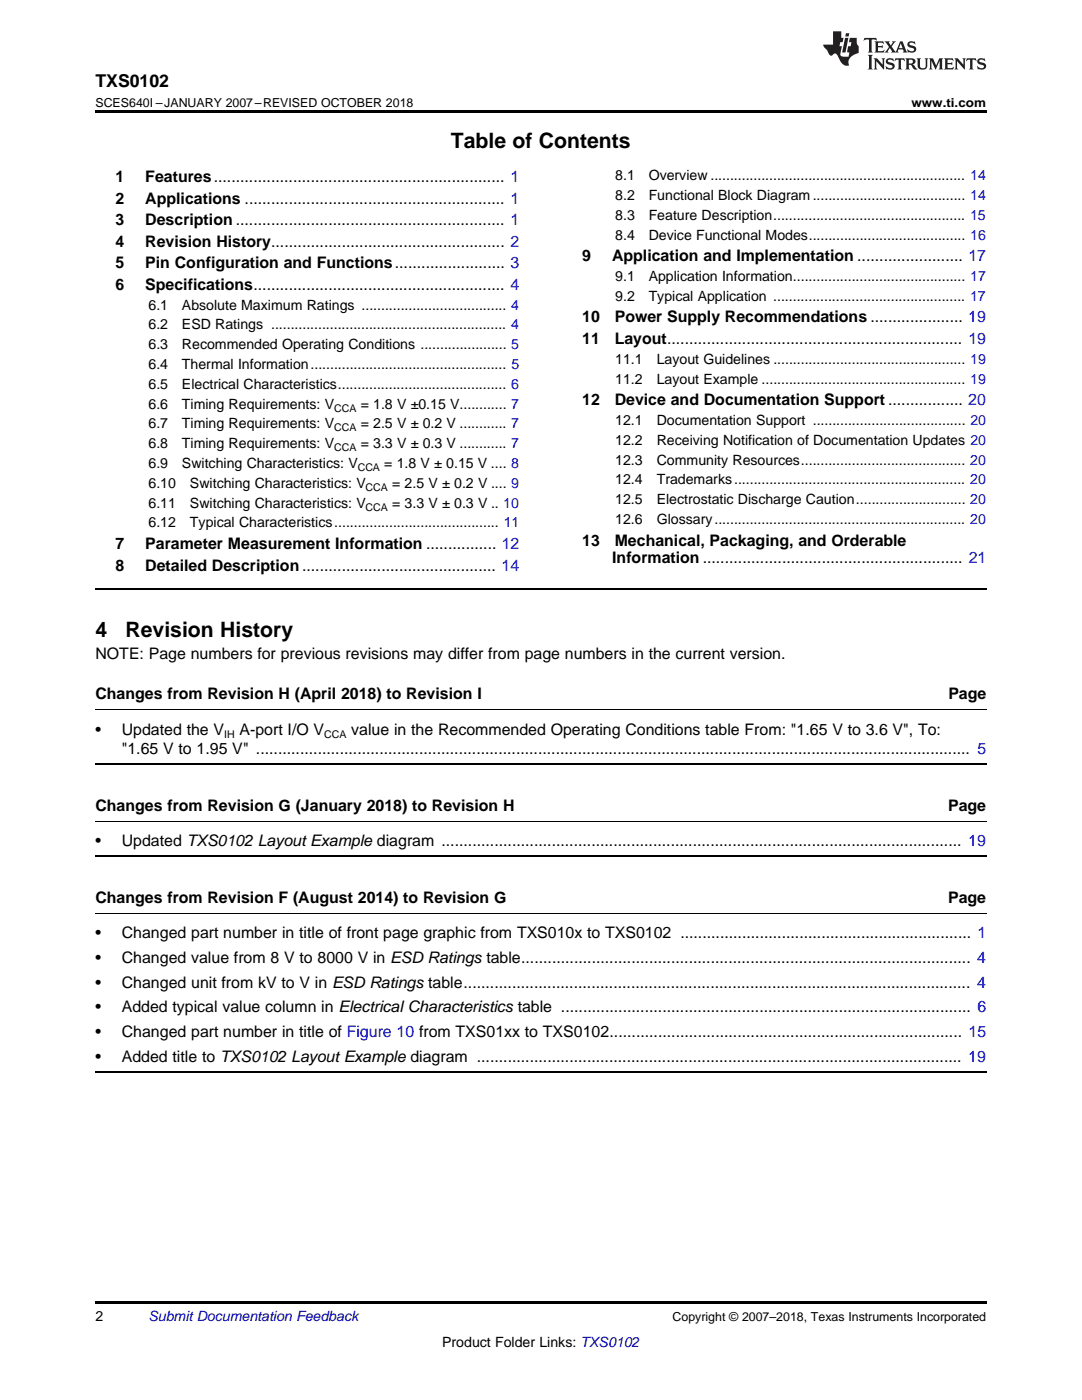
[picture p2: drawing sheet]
<svg xmlns="http://www.w3.org/2000/svg" width="216mm" height="279mm" viewBox="0 0 216 279" stroke-linecap="round" stroke-linejoin="round" font-family="sans-serif">
<defs><g id="words">
<g font-size="4.2">
<text x="90" y="29.6">Table of Contents</text>
<text x="19" y="127.2">4</text>
<text x="25" y="127.2">Revision History</text>
</g>
<text font-size="3.5" x="19" y="17.3">TXS0102</text>
<g font-size="3.2">
<text x="23" y="36.3">1</text>
<text x="23" y="40.6">2</text>
<text x="29" y="36.3">Features.................................................................. 1</text>
<text x="29" y="40.6">Applications ........................................................... 1</text>
<text x="23" y="44.9">3</text>
<text x="29" y="44.9">Description ............................................................. 1</text>
<text x="23" y="49.2">4</text>
<text x="23" y="53.6">5</text>
<text x="29" y="49.2">Revision History..................................................... 2</text>
<text x="29" y="53.6">Pin Configuration and Functions......................... 3</text>
<text x="116.2" y="52.1">9</text>
<text x="122.1" y="52.1">Application and Implementation ........................ 17</text>
<text x="23" y="57.9">6</text>
<text x="29" y="57.9">Specifications......................................................... 4</text>
<text x="116.2" y="64.3">10</text>
<text x="122.7" y="64.3">Power Supply Recommendations ..................... 19</text>
<text x="116.2" y="68.7">11</text>
<text x="122.7" y="68.7">Layout................................................................... 19</text>
<text x="116.2" y="80.9">12</text>
<text x="122.7" y="80.9">Device and Documentation Support ................. 20</text>
<text x="23" y="109.6">7</text>
<text x="23" y="113.9">8</text>
<text x="29" y="109.6">Parameter Measurement Information ................ 12</text>
<text x="29" y="113.9">Detailed Description............................................ 14</text>
<text x="116.2" y="108.9">13</text>
<text x="122.2" y="112.4">Information ........................................................... 21</text>
<text x="122.7" y="108.9">Mechanical, Packaging, and Orderable</text>
<text x="19" y="131.5">NOTE: Page numbers for previous revisions may differ from page numbers in the current version.</text>
<text x="19" y="139.6">Changes from Revision H (April 2018) to Revision I</text>
<text x="189.2" y="139.6">Page</text>
<text x="19" y="146.6">•</text>
<text x="24.3" y="146.6">Updated the V</text>
<text x="47.8" y="146.6">A-port I/O V</text>
<text x="70.1" y="146.6">value in the Recommended Operating Conditions table From: &quot;1.65 V to 3.6 V&quot;, To:</text>
<text x="24.3" y="150.5">&quot;1.65 V to 1.95 V&quot; .................................................................................................................................................................. 5</text>
<text x="19" y="161.8">Changes from Revision G (January 2018) to Revision H</text>
<text x="189.2" y="161.8">Page</text>
<text x="19" y="168.9">•</text>
<text x="24.3" y="168.9">Updated TXS0102 Layout Example diagram ...................................................................................................................... 19</text>
<text x="19" y="180.2">Changes from Revision F (August 2014) to Revision G</text>
<text x="189.2" y="180.2">Page</text>
<text x="19" y="187.2">•</text>
<text x="24.3" y="187.2">Changed part number in title of front page graphic from TXS010x to TXS0102 .................................................................. 1</text>
<text x="19" y="192.2">•</text>
<text x="19" y="197.1">•</text>
<text x="24.3" y="192.2">Changed value from 8 V to 8000 V in ESD Ratings table...................................................................................................... 4</text>
<text x="24.3" y="197.1">Changed unit from kV to V in ESD Ratings table................................................................................................................... 4</text>
<text x="19" y="202">•</text>
<text x="24.3" y="202">Added typical value column in Electrical Characteristics table ............................................................................................. 6</text>
<text x="19" y="207">•</text>
<text x="24.3" y="207">Changed part number in title of Figure 10 from TXS01xx to TXS0102................................................................................ 15</text>
<text x="19" y="211.9">•</text>
<text x="24.3" y="211.9">Added title to TXS0102 Layout Example diagram .............................................................................................................. 19</text>
</g>
<g font-size="2.8">
<text x="122.8" y="36">8.1</text>
<text x="129.4" y="36">Overview ................................................................. 14</text>
<text x="122.8" y="39.9">8.2</text>
<text x="129.4" y="39.9">Functional Block Diagram....................................... 14</text>
<text x="122.8" y="43.9">8.3</text>
<text x="122.8" y="47.8">8.4</text>
<text x="129.4" y="43.9">Feature Description................................................. 15</text>
<text x="129.4" y="47.8">Device Functional Modes........................................ 16</text>
<text x="122.8" y="56.1">9.1</text>
<text x="129.4" y="56.1">Application Information............................................ 17</text>
<text x="29.6" y="61.8">6.1</text>
<text x="29.6" y="65.8">6.2</text>
<text x="36.3" y="61.8">Absolute Maximum Ratings ..................................... 4</text>
<text x="36.3" y="65.8">ESD Ratings ............................................................ 4</text>
<text x="122.8" y="60">9.2</text>
<text x="129.4" y="60">Typical Application ................................................. 17</text>
<text x="29.6" y="69.7">6.3</text>
<text x="36.3" y="69.7">Recommended Operating Conditions ...................... 5</text>
<text x="29.6" y="73.7">6.4</text>
<text x="29.6" y="77.6">6.5</text>
<text x="36.3" y="73.7">Thermal Information.................................................. 5</text>
<text x="36.3" y="77.6">Electrical Characteristics........................................... 6</text>
<text x="122.8" y="72.6">11.1</text>
<text x="122.8" y="76.6">11.2</text>
<text x="131" y="72.6">Layout Guidelines ................................................. 19</text>
<text x="131" y="76.6">Layout Example .................................................... 19</text>
<text x="29.6" y="81.6">6.6</text>
<text x="36.3" y="81.6">Timing Requirements: V</text>
<text x="72" y="81.6">= 1.8 V ±0.15 V............ 7</text>
<text x="29.6" y="85.5">6.7</text>
<text x="29.6" y="89.5">6.8</text>
<text x="36.3" y="85.5">Timing Requirements: V</text>
<text x="36.3" y="89.5">Timing Requirements: V</text>
<text x="72" y="85.5">= 2.5 V ± 0.2 V ............ 7</text>
<text x="72" y="89.5">= 3.3 V ± 0.3 V ............ 7</text>
<text x="122.8" y="84.8">12.1</text>
<text x="122.8" y="88.8">12.2</text>
<text x="131" y="84.8">Documentation Support ....................................... 20</text>
<text x="131" y="88.8">Receiving Notification of Documentation Updates 20</text>
<text x="29.6" y="93.4">6.9</text>
<text x="36.3" y="93.4">Switching Characteristics: V</text>
<text x="76.7" y="93.4">= 1.8 V ± 0.15 V .... 8</text>
<text x="122.8" y="92.7">12.3</text>
<text x="131" y="92.7">Community Resources.......................................... 20</text>
<text x="29.6" y="97.4">6.10</text>
<text x="29.6" y="101.3">6.11</text>
<text x="37.9" y="97.4">Switching Characteristics: V</text>
<text x="37.9" y="101.3">Switching Characteristics: V</text>
<text x="78.2" y="97.4">= 2.5 V ± 0.2 V .... 9</text>
<text x="78.2" y="101.3">= 3.3 V ± 0.3 V .. 10</text>
<text x="122.8" y="96.7">12.4</text>
<text x="122.8" y="100.6">12.5</text>
<text x="131" y="96.7">Trademarks........................................................... 20</text>
<text x="131" y="100.6">Electrostatic Discharge Caution............................ 20</text>
<text x="29.6" y="105.3">6.12</text>
<text x="37.9" y="105.3">Typical Characteristics.......................................... 11</text>
<text x="122.8" y="104.6">12.6</text>
<text x="131" y="104.6">Glossary................................................................ 20</text>
<text x="19" y="263.6">2</text>
<text x="88.2" y="268.9">Product Folder Links: TXS0102</text>
</g>
<text font-size="2.8" fill="#0000c8" x="29.6" y="263.6">Submit Documentation Feedback</text>
<g font-size="2.5">
<text x="19" y="21.4">SCES640I –JANUARY 2007–REVISED OCTOBER 2018</text>
<text x="181.9" y="21.4">www.ti.com</text>
<text x="134.2" y="263.6">Copyright © 2007–2018, Texas Instruments Incorporated</text>
</g>
<g font-size="2.1">
<text x="66.7" y="82.1">CCA</text>
<text x="66.7" y="86.1">CCA</text>
<text x="66.7" y="90">CCA</text>
<text x="71.4" y="94">CCA</text>
<text x="73" y="97.9">CCA</text>
<text x="73" y="101.9">CCA</text>
<text x="44.7" y="147.3">IH</text>
<text x="64.7" y="147.3">CCA</text>
</g>
</g></defs>
<path d="M19 22h177.8v.5h-177.8zM19 259.7h177.8v.5h-177.8z" fill="#000"/>
<path d="M19 117.6h177.8M19 152.5h177.8M19 170.8h177.8M19 213.9h177.8" fill="none" stroke="#000" stroke-width=".35"/>
<path d="M19 141.7h177.8M19 163.9h177.8M19 182.2h177.8" fill="none" stroke="#000" stroke-width=".2"/>
<g fill="#231f20">
<path d="M172.5 7.6l-.1 .5 .4-.2h.6v.1v2.1l-.2 .4h.9l-.2-.4v-2.1l.1-.1h.5l.5 .2-.2-.5zM174.5 8.3l.2 .3v1.5l-.2 .4h1.8l.2-.6a1.04 1.04 0 0 1-1.3 .2v-.7h.6l.3 .2v-.6l-.3 .2h-.6v-.6l.8-.1 .4 .3-.2-.5zM176.5 8.3l.9 1.1-.9 1.1h.8l-.2-.2 .4-.7 .5 .7-.2 .2h1.5l-.2-.2 .2-.4h.9l.1 .4-.2 .2h1l-.3-.3-.7-1.9h-.5l-.9 2-.8-1 .9-1h-.8l.1 .3-.4 .5-.3-.6 .1-.2zM179.7 8.6l.4 1h-.7zM181.3 8.4a.63 .63 0 0 0-.2 .7 .63 .63 0 0 0 .6 .4l.6 .2 .1 .2a.75 .75 0 0 1-.7 .4 .75 .75 0 0 1-.6-.5l.1 .7 .1-.1a1.11 1.11 0 0 0 1.5-.6 1.13 1.13 0 0 0-1.2-.8l-.1-.4a1.04 1.04 0 0 1 1.2 .2l-.2-.5-.2 .1-.4-.2zM173.2 10.9l.2 .4v2.2l-.2 .4h1l-.3-.4v-2.2l.3-.4zM174.3 11.6l.3 .4v1.5l-.3 .4h.8l-.2-.4v-1.3l1.5 1.7v-1.9l.2-.4h-.7l.2 .4v.9l-1.1-1.3zM177 11.8a.62 .62 0 0 0-.2 .7 .62 .62 0 0 0 .6 .4l.6 .1 .1 .3a.76 .76 0 0 1-.7 .3 .76 .76 0 0 1-.7-.4l.2 .7 .1-.1a1.11 1.11 0 0 0 1.5-.6 1.13 1.13 0 0 0-1.2-.8l-.1-.4a1.04 1.04 0 0 1 1.2 .2l-.2-.6-.2 .1-.5-.1zM178.7 11.6l-.2 .6a.61 .61 0 0 1 .8-.3v1.6l-.2 .4h.9l-.2-.4v-1.6a.63 .63 0 0 1 .7 .3l-.1-.6zM180.6 11.6l.3 .4v1.5l-.3 .4h1l-.2-.2-.1-.8 .6 .2a.76 .76 0 0 0 1.2 .7l-1-1a.58 .58 0 0 0 .6-.5 .58 .58 0 0 0-.5-.6zM181.4 11.9h.1a.45 .45 0 0 1 .5 .1 .45 .45 0 0 1 .1 .5l-.8 .2zM182.9 11.6l.2 .2a2.17 2.17 0 0 0 .3 1.9 .99 .99 0 0 0 1.6-.6v-1.1l.2-.4h-.7l.2 .2a1.92 1.92 0 0 1-.2 1.8 .6 .6 0 0 1-.9-.5v-1.1l.2-.4zM185.4 11.6l.2 .4v1.5l-.2 .4h.7l-.2-.4v-1.4l.8 1.8 .8-1.8v1.4l-.2 .4h.9l-.2-.4v-1.5l.2-.4h-.8l-.6 1.5-.6-1.5zM188.4 11.6l.2 .4v1.5l-.2 .4h1.8l.1-.6a1.04 1.04 0 0 1-1.2 .1v-.6h.5l.4 .2v-.6l-.4 .2h-.5v-.7h.8l.3 .3-.1-.6zM190.5 11.6l.2 .4v1.5l-.2 .4h.7l-.2-.4v-1.3l1.5 1.7v-1.9l.2-.4h-.7l.2 .4v.9l-1.1-1.3zM192.9 11.6l-.1 .6a.61 .61 0 0 1 .7-.3l.1 1.6-.3 .4h1l-.3-.4 .1-1.6a.63 .63 0 0 1 .7 .3l-.1-.6zM195.2 11.8a.62 .62 0 0 0-.2 .7 .62 .62 0 0 0 .6 .4l.6 .1 .1 .3a.76 .76 0 0 1-.7 .3 .76 .76 0 0 1-.6-.4l.1 .7 .1-.1a1.11 1.11 0 0 0 1.6-.6 1.13 1.13 0 0 0-1.3-.8l-.1-.4a1.04 1.04 0 0 1 1.2 .2l-.1-.6-.2 .1-.5-.1z"/>
<path d="M166.2 6.3v2.6h-1.9v.4l.8 .9a.91 .91 0 0 0 1 .8 .56 .56 0 0 1 .5-.3 .56 .56 0 0 1 .5 .3l.4 .8a1.53 1.53 0 0 0 1.9 1.2 1.54 1.54 0 0 1 1-2.1l.9-.3v-1.4a1.52 1.52 0 0 1-.4-1.6h-1.3l-.2 .8h.5l-.2 .8h-.5l-.1 1v.2l.4 .1-.2 .8a1.93 1.93 0 0 1-1.6-.3l.3-1.8h-.5l.2-.8h.4l.2-.8h-.4v-1.3zM168.6 7.6l-.6 2.9h.7l.6-2.9zM168.8 6.6l-.1 .7h.6l.2-.7z"/>
</g>
<use href="#words"/>
</svg>
